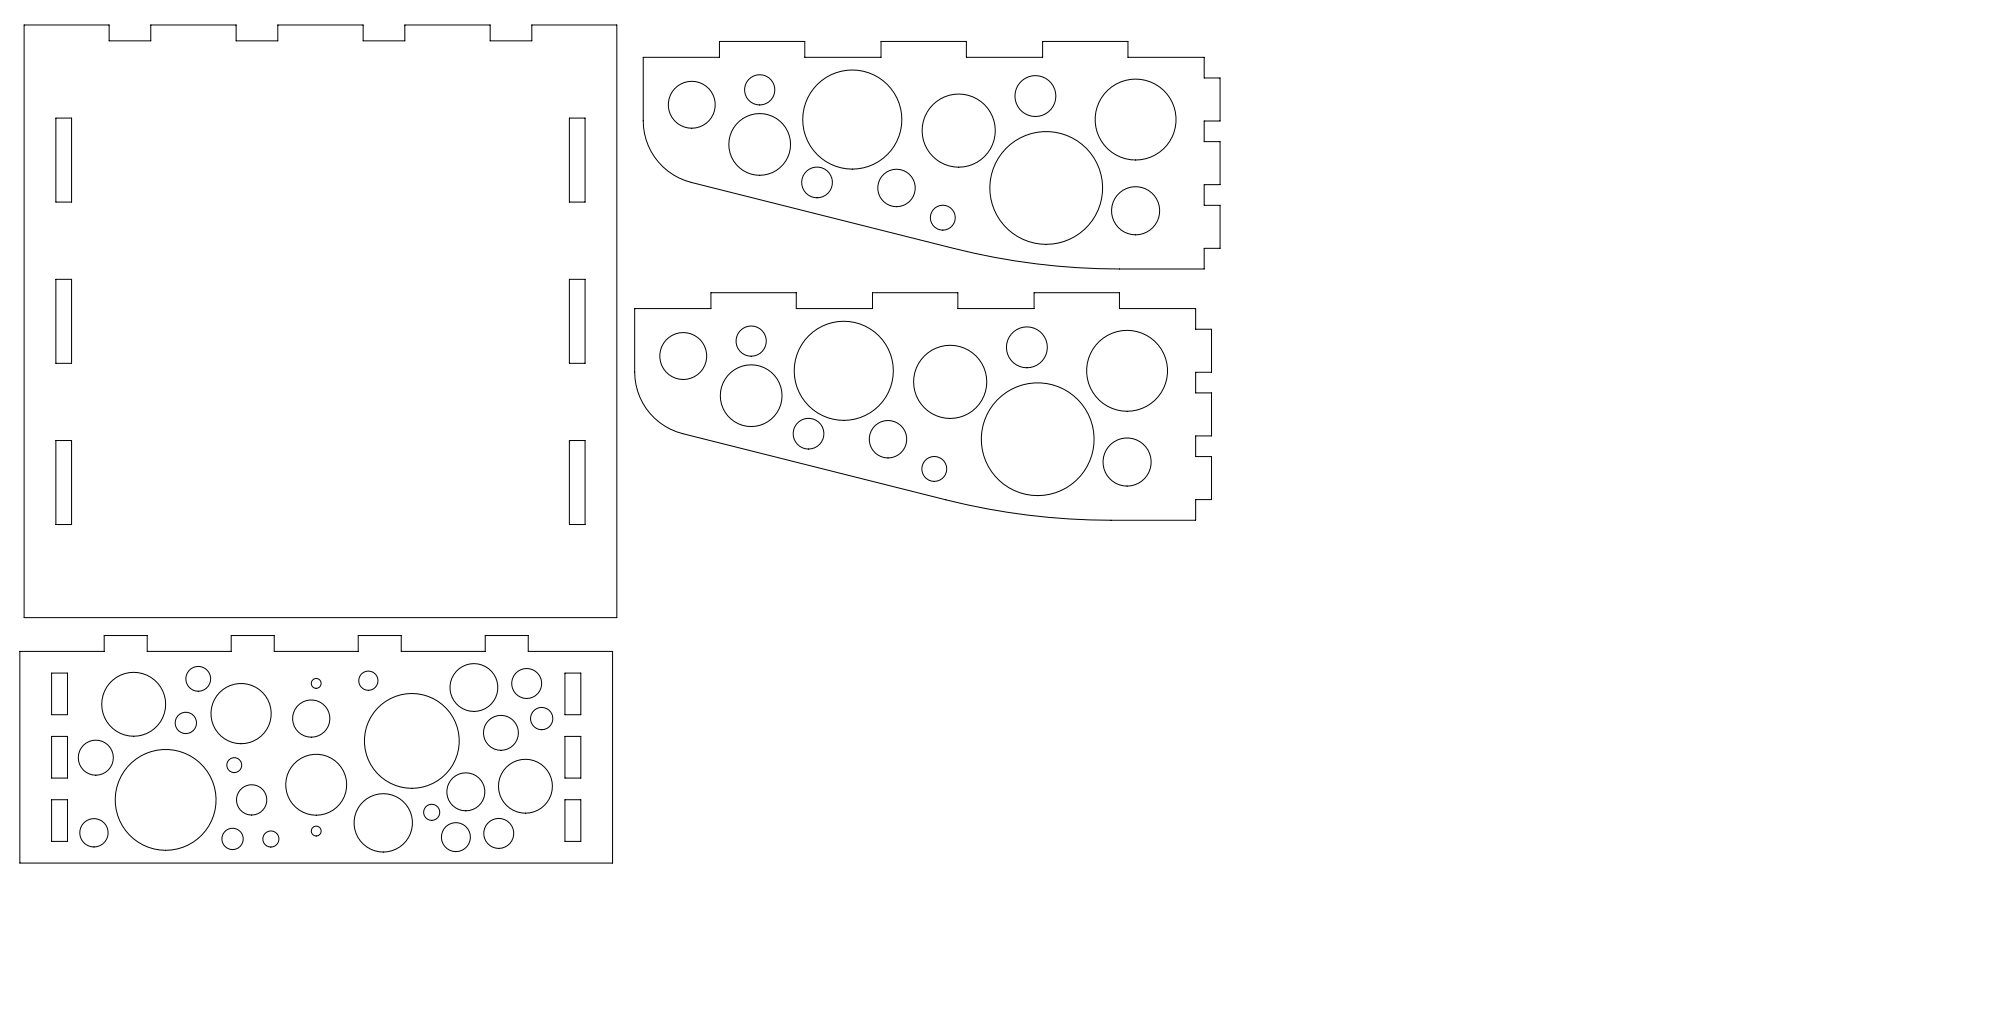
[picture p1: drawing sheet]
<svg xmlns="http://www.w3.org/2000/svg" width="603mm" height="305mm" viewBox="0 0 603 305" stroke-linecap="round" stroke-linejoin="round" font-family="sans-serif">
<g fill="none" stroke="#000" stroke-width=".3">
<path d="M7.2 7.5h25.5v4.8h12.5v-4.8h25.6v4.8h12.5v-4.8h25.6v4.8h12.5v-4.8h25.6v4.8h12.5v-4.8h25.5v177.8h-177.8zM192.9 17.2h22.9v-4.8h25.6v4.8h22.9v-4.8h25.6v4.8h22.9v-4.8h25.6v4.8h22.8v6.2h4.8v12.9h-4.8v6.2h4.8v12.9h-4.8v6.2h4.8v12.9h-4.8v6.2a377.4 377.4 0 0 1-44.1-.9 203.2 203.2 0 0 1-30.8-5.2l-78.9-19.9a19.1 19.1 0 0 1-14.5-18.5zM16.8 35.4h4.7v25.2h-4.7zM170.8 35.4h4.7v25.2h-4.7zM16.8 83.8h4.7v25.2h-4.7zM170.8 83.8h4.7v25.2h-4.7zM190.4 92.6h22.9v-4.8h25.6v4.8h22.8v-4.8h25.6v4.8h22.9v-4.8h25.6v4.8h22.9v6.2h4.7v12.9h-4.7v6.2h4.7v12.9h-4.7v6.2h4.7v12.9h-4.7v6.2a377.4 377.4 0 0 1-44.2-.9 203.2 203.2 0 0 1-30.8-5.3l-78.9-19.8a19.1 19.1 0 0 1-14.4-18.5zM16.8 132.2h4.7v25.2h-4.7zM170.8 132.2h4.7v25.2h-4.7zM6 195.4h25.3v-4.7h12.9v4.7h25.2v-4.7h12.9v4.7h25.2v-4.7h12.9v4.7h25.2v-4.7h12.9v4.7h25.3v63.5h-177.8zM15.5 201.9h4.7v12.5h-4.7zM169.5 201.9h4.7v12.5h-4.7z"/>
<path d="M15.5 220.9h4.7v12.5h-4.7zM15.5 239.9h4.7v12.5h-4.7zM169.5 239.9h4.7v12.5h-4.7zM169.5 220.9h4.7v12.5h-4.7z"/>
<circle cx="207.5" cy="31.4" r="7"/>
<circle cx="227.9" cy="27" r="4.5"/>
<circle cx="255.7" cy="35.9" r="14.9"/>
<circle cx="287.6" cy="39.2" r="11"/>
<circle cx="310.6" cy="28.8" r="6.1"/>
<circle cx="340.7" cy="35.9" r="12.1"/>
<circle cx="227.9" cy="43.3" r="9.3"/>
<circle cx="245.1" cy="54.7" r="4.6"/>
<circle cx="268.9" cy="56.4" r="5.6"/>
<circle cx="313.8" cy="56.4" r="16.9"/>
<circle cx="282.8" cy="65.3" r="3.7"/>
<circle cx="340.7" cy="63.2" r="7.2"/>
<circle cx="205" cy="106.8" r="7"/>
<circle cx="225.3" cy="118.7" r="9.3"/>
<circle cx="225.3" cy="102.3" r="4.5"/>
<circle cx="253.1" cy="111.2" r="14.9"/>
<circle cx="285" cy="114.6" r="11"/>
<circle cx="308" cy="104.2" r="6.1"/>
<circle cx="338.1" cy="111.2" r="12.1"/>
<circle cx="242.5" cy="130.1" r="4.6"/>
<circle cx="266.4" cy="131.8" r="5.6"/>
<circle cx="311.3" cy="131.8" r="16.9"/>
<circle cx="338.1" cy="138.6" r="7.2"/>
<circle cx="280.3" cy="140.7" r="3.7"/>
<circle cx="40.1" cy="211.3" r="9.6"/>
<circle cx="55.7" cy="216.9" r="3.2"/>
<circle cx="59.5" cy="203.7" r="3.7"/>
<circle cx="72.3" cy="214.1" r="9"/>
<circle cx="93.4" cy="215.6" r="5.6"/>
<circle cx="94.9" cy="205" r="1.49"/>
<circle cx="110.5" cy="204.2" r="2.89"/>
<circle cx="142.2" cy="206.3" r="7.2"/>
<circle cx="150.3" cy="219.9" r="5.2"/>
<circle cx="158" cy="205" r="4.5"/>
<circle cx="162.5" cy="215.6" r="3.3"/>
<circle cx="28.7" cy="227.3" r="5.3"/>
<circle cx="49.7" cy="240" r="15.1"/>
<circle cx="70.3" cy="229.5" r="2.24"/>
<circle cx="75.5" cy="240" r="4.5"/>
<circle cx="94.9" cy="235.4" r="9.1"/>
<circle cx="123.5" cy="222.3" r="14.2"/>
<circle cx="139.7" cy="237.5" r="5.7"/>
<circle cx="157.6" cy="235.9" r="8.1"/>
<circle cx="28.2" cy="249.8" r="4.3"/>
<circle cx="69.8" cy="251.7" r="3.2"/>
<circle cx="81.3" cy="251.7" r="2.42"/>
<circle cx="94.9" cy="249.3" r="1.49"/>
<circle cx="115" cy="246.9" r="8.8"/>
<circle cx="129.5" cy="243.7" r="2.42"/>
<circle cx="136.8" cy="251.1" r="4.3"/>
<circle cx="149.6" cy="250" r="4.5"/>
</g>
</svg>
